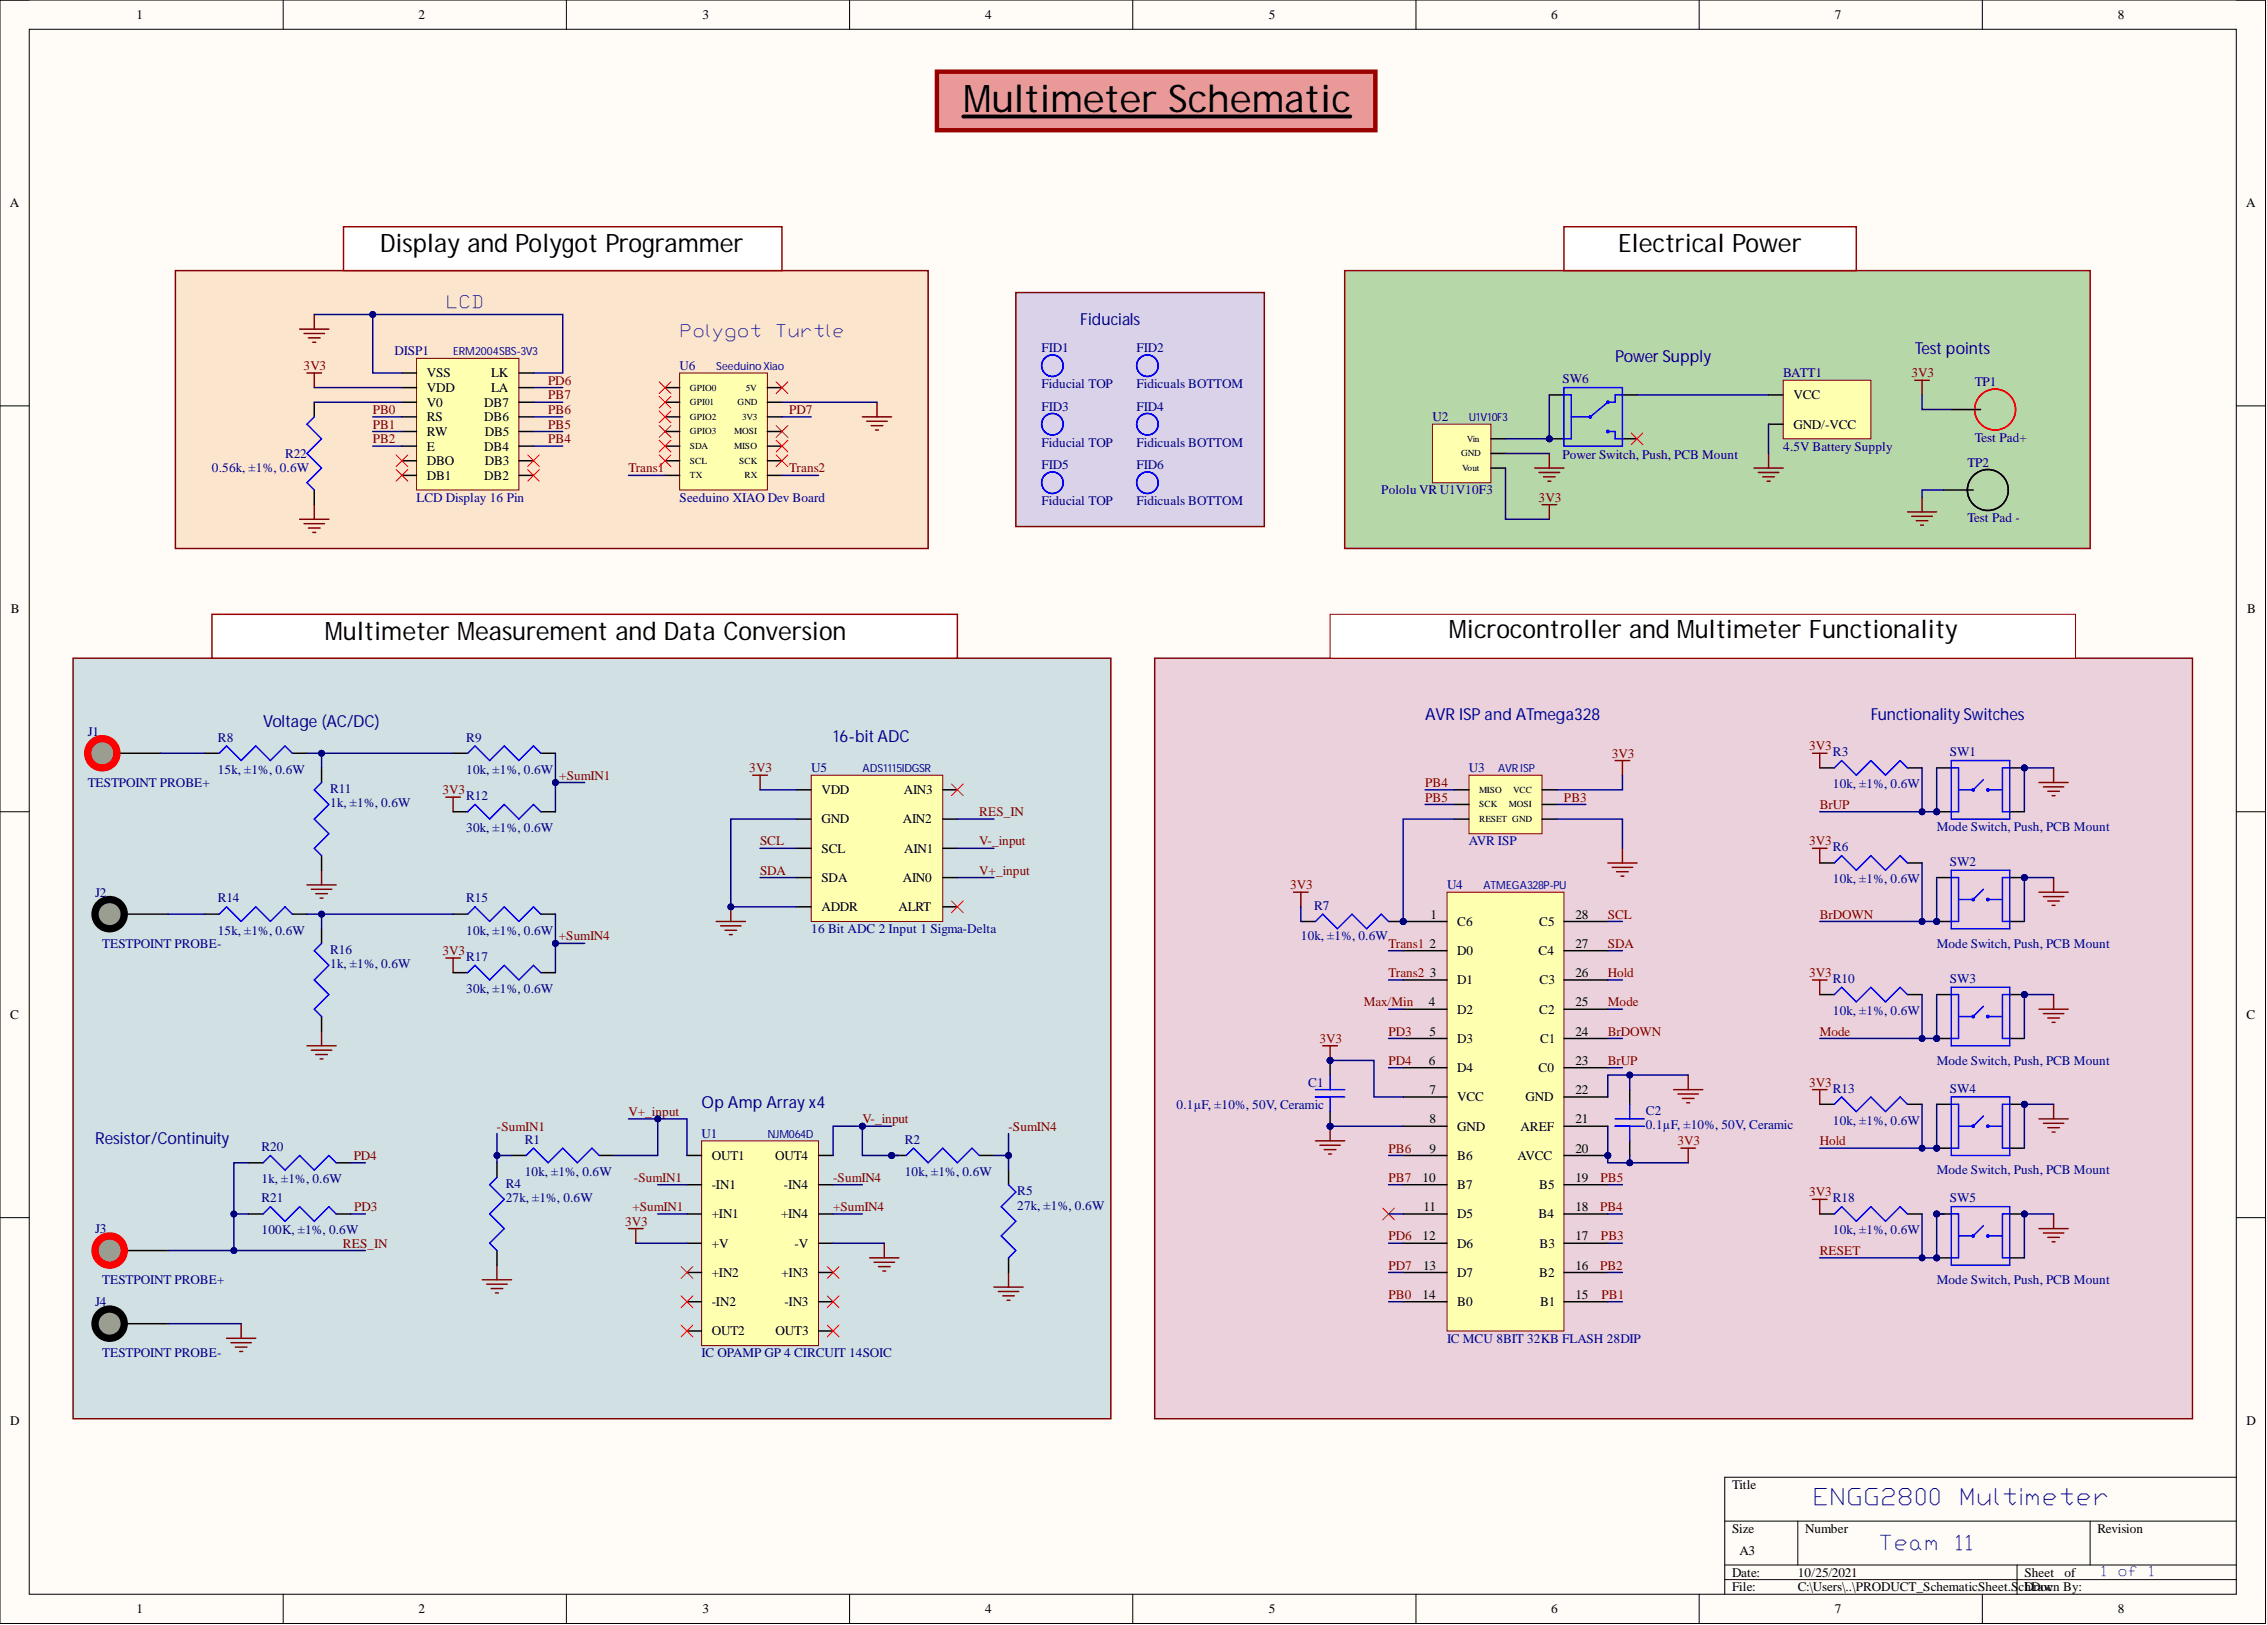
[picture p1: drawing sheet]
<svg xmlns="http://www.w3.org/2000/svg" width="393mm" height="282mm" viewBox="0 0 393 282" stroke-linecap="round" stroke-linejoin="round" font-family="sans-serif">
<defs><g id="words">
<text font-size="6.6" x="167.1" y="19.4">Multimeter Schematic</text>
<g font-size="4.4">
<text x="65.9" y="43.7">Display and Polygot Programmer</text>
<text x="280.7" y="43.7">Electrical Power</text>
<text x="56.4" y="111">Multimeter Measurement and Data Conversion</text>
<text x="251.4" y="110.7">Microcontroller and Multimeter Functionality</text>
</g>
<g font-size="4.1" fill="#000080">
<text x="314.5" y="261.1">ENGG2800</text>
<text x="339.9" y="261.1">Multimeter</text>
</g>
<g font-size="3.6" fill="#000080">
<text x="325.9" y="268.8">Team</text>
<text x="339.1" y="268.8">11</text>
</g>
<g font-size="3" fill="#000080">
<text x="77.4" y="53.4">LCD</text>
<text x="117.9" y="58.4">Polygot</text>
<text x="134.4" y="58.4">Turtle</text>
</g>
<g font-size="2.9" fill="#000080">
<text x="187.4" y="56.4">Fiducials</text>
<text x="280.2" y="62.8">Power Supply</text>
<text x="332.2" y="61.5">Test points</text>
<text x="247.3" y="124.9">AVR ISP and ATmega328</text>
<text x="324.6" y="124.9">Functionality Switches</text>
<text x="45.6" y="126.2">Voltage (AC/DC)</text>
<text x="144.6" y="128.7">16-bit ADC</text>
<text x="121.7" y="192.1">Op Amp Array x4</text>
<text x="16.5" y="198.5">Resistor/Continuity</text>
</g>
<g font-size="2.5" fill="#000080">
<text x="364.4" y="273.3">1</text>
<text x="367.4" y="273.3">of</text>
<text x="372.7" y="273.3">1</text>
</g>
<g font-size="2.3">
<text x="23.7" y="3.3">1</text>
<text x="72.6" y="3.3">2</text>
<text x="121.9" y="3.3">3</text>
<text x="170.9" y="3.3">4</text>
<text x="220.1" y="3.3">5</text>
<text x="269.2" y="3.3">6</text>
<text x="318.4" y="3.3">7</text>
<text x="367.5" y="3.3">8</text>
<text x="1.7" y="35.9">A</text>
<text x="389.7" y="35.9">A</text>
<text x="74.1" y="65.5">VSS</text>
<text x="85.2" y="65.5">LK</text>
<text x="74.1" y="68">VDD</text>
<text x="74.1" y="70.5">V0</text>
<text x="84" y="70.5">DB7</text>
<text x="85.2" y="68">LA</text>
<text x="311.2" y="69.3">VCC</text>
<text x="74.1" y="73.1">RS</text>
<text x="74.1" y="75.6">RW</text>
<text x="84" y="73.1">DB6</text>
<text x="84.1" y="75.6">DB5</text>
<text x="311.2" y="74.3">GND/-VCC</text>
<text x="74.1" y="78.1">E</text>
<text x="74.1" y="80.7">DBO</text>
<text x="74.1" y="83.2">DB1</text>
<text x="84" y="83.2">DB2</text>
<text x="84" y="78.1">DB4</text>
<text x="84.1" y="80.7">DB3</text>
<text x="1.9" y="106.4">B</text>
<text x="389.9" y="106.4">B</text>
<text x="142.5" y="137.8">VDD</text>
<text x="156.8" y="137.8">AIN3</text>
<text x="142.5" y="142.8">GND</text>
<text x="156.6" y="142.8">AIN2</text>
<text x="142.5" y="147.9">SCL</text>
<text x="156.9" y="147.9">AIN1</text>
<text x="142.5" y="153">SDA</text>
<text x="156.6" y="153">AIN0</text>
<text x="142.5" y="158.1">ADDR</text>
<text x="155.9" y="158.1">ALRT</text>
<text x="248.2" y="159.3">1</text>
<text x="252.8" y="160.6">C6</text>
<text x="267" y="160.6">C5</text>
<text x="273.4" y="159.3">28</text>
<text x="248" y="164.4">2</text>
<text x="252.8" y="165.7">D0</text>
<text x="267" y="165.7">C4</text>
<text x="273.4" y="164.4">27</text>
<text x="248.1" y="169.5">3</text>
<text x="252.8" y="170.7">D1</text>
<text x="267.1" y="170.7">C3</text>
<text x="273.4" y="169.5">26</text>
<text x="1.8" y="176.7">C</text>
<text x="247.9" y="174.5">4</text>
<text x="248" y="179.6">5</text>
<text x="252.8" y="175.8">D2</text>
<text x="267" y="175.8">C2</text>
<text x="273.4" y="179.6">24</text>
<text x="273.4" y="174.5">25</text>
<text x="389.8" y="176.7">C</text>
<text x="247.9" y="184.7">6</text>
<text x="252.8" y="180.9">D3</text>
<text x="252.8" y="186">D4</text>
<text x="267" y="186">C0</text>
<text x="267.2" y="180.9">C1</text>
<text x="273.4" y="184.7">23</text>
<text x="248" y="189.8">7</text>
<text x="252.8" y="191">VCC</text>
<text x="264.7" y="191">GND</text>
<text x="273.4" y="189.8">22</text>
<text x="248" y="194.8">8</text>
<text x="252.8" y="196.1">GND</text>
<text x="263.8" y="196.1">AREF</text>
<text x="273.4" y="194.8">21</text>
<text x="123.5" y="201.2">OUT1</text>
<text x="134.5" y="201.2">OUT4</text>
<text x="248" y="199.9">9</text>
<text x="252.8" y="201.2">B6</text>
<text x="263.3" y="201.2">AVCC</text>
<text x="273.4" y="199.9">20</text>
<text x="123.5" y="206.3">-IN1</text>
<text x="136" y="206.3">-IN4</text>
<text x="246.8" y="205">10</text>
<text x="252.8" y="206.3">B7</text>
<text x="267" y="206.3">B5</text>
<text x="273.4" y="205">19</text>
<text x="123.5" y="211.3">+IN1</text>
<text x="135.5" y="211.3">+IN4</text>
<text x="246.8" y="215.1">12</text>
<text x="247" y="210.1">11</text>
<text x="252.8" y="211.3">D5</text>
<text x="267" y="211.3">B4</text>
<text x="273.4" y="215.1">17</text>
<text x="273.4" y="210.1">18</text>
<text x="123.5" y="216.4">+V</text>
<text x="123.5" y="221.5">+IN2</text>
<text x="135.6" y="221.5">+IN3</text>
<text x="137.9" y="216.4">-V</text>
<text x="246.9" y="220.2">13</text>
<text x="252.8" y="216.4">D6</text>
<text x="252.8" y="221.5">D7</text>
<text x="267" y="221.5">B2</text>
<text x="267.1" y="216.4">B3</text>
<text x="273.4" y="220.2">16</text>
<text x="123.5" y="226.6">-IN2</text>
<text x="136.1" y="226.6">-IN3</text>
<text x="246.8" y="225.3">14</text>
<text x="252.8" y="226.6">B0</text>
<text x="267.2" y="226.6">B1</text>
<text x="273.4" y="225.3">15</text>
<text x="123.5" y="231.6">OUT2</text>
<text x="134.6" y="231.6">OUT3</text>
<text x="1.8" y="247.2">D</text>
<text x="389.8" y="247.2">D</text>
<text x="300.5" y="258.3">Title</text>
<text x="300.5" y="265.9">Size</text>
<text x="301.8" y="269.7">A3</text>
<text x="313.2" y="265.9">Number</text>
<text x="363.9" y="265.9">Revision</text>
<text x="300.5" y="273.5">Date:</text>
<text x="311.9" y="273.5">10/25/2021</text>
<text x="351.2" y="273.5">Sheet</text>
<text x="358.2" y="273.5">of</text>
<text x="23.7" y="279.8">1</text>
<text x="72.6" y="279.8">2</text>
<text x="121.9" y="279.8">3</text>
<text x="170.9" y="279.8">4</text>
<text x="220.1" y="279.8">5</text>
<text x="269.2" y="279.8">6</text>
<text x="300.5" y="276">File:</text>
<text x="311.9" y="276">C:\Users\..\PRODUCT_SchematicSheet.SchDocn By:</text>
<text x="318.4" y="279.8">7</text>
<text x="351.2" y="276">Draw</text>
<text x="367.5" y="279.8">8</text>
</g>
<g font-size="2.3" fill="#800000">
<text x="52.7" y="64.2">3V3</text>
<text x="331.6" y="65.5">3V3</text>
<text x="64.7" y="71.8">PB0</text>
<text x="95.1" y="69.3">PB7</text>
<text x="95.1" y="71.8">PB6</text>
<text x="95.1" y="66.7">PD6</text>
<text x="136.9" y="71.8">PD7</text>
<text x="64.7" y="74.3">PB1</text>
<text x="64.7" y="76.9">PB2</text>
<text x="95.1" y="74.3">PB5</text>
<text x="95.1" y="76.9">PB4</text>
<text x="109.1" y="81.9">Trans1</text>
<text x="136.9" y="81.9">Trans2</text>
<text x="267" y="87">3V3</text>
<text x="279.6" y="131.4">3V3</text>
<text x="313.9" y="130.2">3V3</text>
<text x="76.8" y="137.8">3V3</text>
<text x="97" y="135.2">+SumIN1</text>
<text x="130" y="134">3V3</text>
<text x="247.3" y="136.5">PB4</text>
<text x="169.9" y="141.6">RES_IN</text>
<text x="247.3" y="139">PB5</text>
<text x="271.4" y="139">PB3</text>
<text x="315.7" y="140.3">BrUP</text>
<text x="131.9" y="146.6">SCL</text>
<text x="169.9" y="146.6">V-_input</text>
<text x="313.9" y="146.6">3V3</text>
<text x="131.9" y="151.7">SDA</text>
<text x="169.9" y="151.7">V+_input</text>
<text x="223.9" y="154.3">3V3</text>
<text x="279" y="159.3">SCL</text>
<text x="315.7" y="159.3">BrDOWN</text>
<text x="76.8" y="165.7">3V3</text>
<text x="97" y="163.1">+SumIN4</text>
<text x="240.9" y="164.4">Trans1</text>
<text x="279" y="164.4">SDA</text>
<text x="240.9" y="169.5">Trans2</text>
<text x="279" y="169.5">Hold</text>
<text x="313.9" y="169.5">3V3</text>
<text x="236.6" y="174.5">Max/Min</text>
<text x="240.9" y="179.6">PD3</text>
<text x="279" y="179.6">BrDOWN</text>
<text x="279" y="174.5">Mode</text>
<text x="315.7" y="179.6">Mode</text>
<text x="228.9" y="180.9">3V3</text>
<text x="240.9" y="184.7">PD4</text>
<text x="279" y="184.7">BrUP</text>
<text x="313.9" y="188.5">3V3</text>
<text x="86.2" y="196.1">-SumIN1</text>
<text x="109.1" y="193.6">V+_input</text>
<text x="149.6" y="194.8">V-_input</text>
<text x="175" y="196.1">-SumIN4</text>
<text x="61.4" y="201.2">PD4</text>
<text x="240.9" y="199.9">PB6</text>
<text x="291.1" y="198.7">3V3</text>
<text x="315.7" y="198.7">Hold</text>
<text x="110" y="205">-SumIN1</text>
<text x="144.6" y="205">-SumIN4</text>
<text x="240.9" y="205">PB7</text>
<text x="277.7" y="205">PB5</text>
<text x="313.9" y="207.5">3V3</text>
<text x="61.5" y="210.1">PD3</text>
<text x="108.5" y="212.6">3V3</text>
<text x="109.7" y="210.1">+SumIN1</text>
<text x="144.6" y="210.1">+SumIN4</text>
<text x="240.9" y="215.1">PD6</text>
<text x="277.6" y="210.1">PB4</text>
<text x="277.8" y="215.1">PB3</text>
<text x="59.5" y="216.4">RES_IN</text>
<text x="240.9" y="220.2">PD7</text>
<text x="277.6" y="220.2">PB2</text>
<text x="315.7" y="217.7">RESET</text>
<text x="240.9" y="225.3">PB0</text>
<text x="277.9" y="225.3">PB1</text>
</g>
<g font-size="2.3" fill="#000080">
<text x="68.5" y="61.7">DISP1</text>
<text x="117.9" y="64.2">U6</text>
<text x="180.7" y="61.1">FID1</text>
<text x="197.2" y="61.1">FID2</text>
<text x="309.4" y="65.5">BATT1</text>
<text x="180.7" y="67.3">Fiducial TOP</text>
<text x="180.7" y="71.2">FID3</text>
<text x="197.2" y="67.3">Fidicuals BOTTOM</text>
<text x="197.2" y="71.2">FID4</text>
<text x="271.1" y="66.5">SW6</text>
<text x="342.6" y="67">TP1</text>
<text x="180.7" y="77.5">Fiducial TOP</text>
<text x="197.2" y="77.5">Fidicuals BOTTOM</text>
<text x="248.5" y="73.1">U2</text>
<text x="342.6" y="76.6">Test Pad+</text>
<text x="36.8" y="81.9">0.56k, ±1%, 0.6W</text>
<text x="49.5" y="79.4">R22</text>
<text x="180.7" y="81.4">FID5</text>
<text x="197.2" y="81.4">FID6</text>
<text x="271.1" y="79.7">Power Switch, Push, PCB Mount</text>
<text x="309.4" y="78.1">4.5V Battery Supply</text>
<text x="341.4" y="80.9">TP2</text>
<text x="72.3" y="87">LCD Display 16 Pin</text>
<text x="117.9" y="87">Seeduino XIAO Dev Board</text>
<text x="180.7" y="87.6">Fiducial TOP</text>
<text x="197.2" y="87.6">Fidicuals BOTTOM</text>
<text x="239.7" y="85.8">Pololu VR U1V10F3</text>
<text x="341.4" y="90.6">Test Pad -</text>
<text x="15.2" y="127.6">J1</text>
<text x="37.8" y="128.6">R8</text>
<text x="80.9" y="128.6">R9</text>
<text x="318" y="131.2">R3</text>
<text x="338.3" y="131.2">SW1</text>
<text x="15.2" y="136.5">TESTPOINT PROBE+</text>
<text x="37.8" y="134.2">15k, ±1%, 0.6W</text>
<text x="57.3" y="137.5">R11</text>
<text x="80.9" y="134.2">10k, ±1%, 0.6W</text>
<text x="140.8" y="134">U5</text>
<text x="254.9" y="134">U3</text>
<text x="318" y="136.7">10k, ±1%, 0.6W</text>
<text x="57.3" y="140">1k, ±1%, 0.6W</text>
<text x="80.9" y="138.8">R12</text>
<text x="80.9" y="144.4">30k, ±1%, 0.6W</text>
<text x="254.9" y="146.6">AVR ISP</text>
<text x="318" y="147.7">R6</text>
<text x="336" y="144.1">Mode Switch, Push, PCB Mount</text>
<text x="16.5" y="155.5">J2</text>
<text x="251.1" y="154.3">U4</text>
<text x="318" y="153.2">10k, ±1%, 0.6W</text>
<text x="338.3" y="150.2">SW2</text>
<text x="37.8" y="156.5">R14</text>
<text x="80.9" y="156.5">R15</text>
<text x="140.8" y="161.9">16 Bit ADC 2 Input 1 Sigma-Delta</text>
<text x="228" y="157.8">R7</text>
<text x="17.8" y="164.4">TESTPOINT PROBE-</text>
<text x="37.8" y="162.1">15k, ±1%, 0.6W</text>
<text x="57.3" y="165.4">R16</text>
<text x="57.3" y="168">1k, ±1%, 0.6W</text>
<text x="80.9" y="166.7">R17</text>
<text x="80.9" y="162.1">10k, ±1%, 0.6W</text>
<text x="225.7" y="163.1">10k, ±1%, 0.6W</text>
<text x="336" y="164.4">Mode Switch, Push, PCB Mount</text>
<text x="80.9" y="172.3">30k, ±1%, 0.6W</text>
<text x="318" y="170.5">R10</text>
<text x="338.3" y="170.5">SW3</text>
<text x="318" y="176.1">10k, ±1%, 0.6W</text>
<text x="336" y="184.7">Mode Switch, Push, PCB Mount</text>
<text x="227" y="188.5">C1</text>
<text x="318" y="189.5">R13</text>
<text x="338.3" y="189.5">SW4</text>
<text x="121.7" y="197.4">U1</text>
<text x="204.2" y="192.3">0.1µF, ±10%, 50V, Ceramic</text>
<text x="285.6" y="193.3">C2</text>
<text x="285.6" y="195.9">0.1µF, ±10%, 50V, Ceramic</text>
<text x="318" y="195.1">10k, ±1%, 0.6W</text>
<text x="45.4" y="199.7">R20</text>
<text x="91" y="198.4">R1</text>
<text x="91" y="204">10k, ±1%, 0.6W</text>
<text x="157" y="198.4">R2</text>
<text x="157" y="204">10k, ±1%, 0.6W</text>
<text x="336" y="203.7">Mode Switch, Push, PCB Mount</text>
<text x="45.4" y="208.5">R21</text>
<text x="45.4" y="205.2">1k, ±1%, 0.6W</text>
<text x="87.7" y="206">R4</text>
<text x="87.7" y="208.5">27k, ±1%, 0.6W</text>
<text x="176.5" y="207.3">R5</text>
<text x="176.5" y="209.8">27k, ±1%, 0.6W</text>
<text x="318" y="208.5">R18</text>
<text x="338.3" y="208.5">SW5</text>
<text x="16.5" y="213.9">J3</text>
<text x="45.4" y="214.1">100K, ±1%, 0.6W</text>
<text x="318" y="214.1">10k, ±1%, 0.6W</text>
<text x="16.5" y="226.6">J4</text>
<text x="17.8" y="222.8">TESTPOINT PROBE+</text>
<text x="336" y="222.8">Mode Switch, Push, PCB Mount</text>
<text x="251.1" y="232.9">IC MCU 8BIT 32KB FLASH 28DIP</text>
<text x="17.8" y="235.4">TESTPOINT PROBE-</text>
<text x="121.7" y="235.4">IC OPAMP GP 4 CIRCUIT 14SOIC</text>
</g>
<g font-size="1.9" fill="#000080">
<text x="78.6" y="61.7">ERM2004SBS-3V3</text>
<text x="124.3" y="64.2">SeeduinoXiao</text>
<text x="254.9" y="73.1">U1V10F3</text>
<text x="149.6" y="134">ADS1115IDGSR</text>
<text x="259.9" y="134">AVRISP</text>
<text x="257.4" y="154.3">ATMEGA328P-PU</text>
<text x="133.1" y="197.4">NJM064D</text>
</g>
<g font-size="1.6">
<text x="119.7" y="67.7">GPIO0</text>
<text x="119.7" y="70.3">GPI01</text>
<text x="128" y="70.3">GND</text>
<text x="129.4" y="67.7">5V</text>
<text x="119.7" y="72.8">GPIO2</text>
<text x="119.7" y="75.4">GPIO3</text>
<text x="119.7" y="77.9">SDA</text>
<text x="127.4" y="77.9">MISO</text>
<text x="127.4" y="75.4">MOSI</text>
<text x="128.7" y="72.8">3V3</text>
<text x="254.5" y="76.6">Vin</text>
<text x="119.7" y="80.4">SCL</text>
<text x="119.7" y="83">TX</text>
<text x="128.2" y="80.4">SCK</text>
<text x="129.2" y="83">RX</text>
<text x="253.5" y="79.2">GND</text>
<text x="253.7" y="81.7">Vout</text>
<text x="256.7" y="137.5">MISO</text>
<text x="262.6" y="137.5">VCC</text>
<text x="256.7" y="140">SCK</text>
<text x="256.7" y="142.6">RESET GND</text>
<text x="261.8" y="140">MOSI</text>
</g>
</g></defs>
<path d="M0 0h393.1v281.6h-393.1z" fill-rule="evenodd" fill="#fffcf8"/>
<path d="M0 0h393.1v281.6h-393.1z" fill="none" stroke="#000" stroke-width=".17"/>
<path d="M5.1 5.1h382.9v271.4h-382.9z" fill-rule="evenodd" fill="#fffcf8"/>
<g fill="none" stroke="#000" stroke-width=".17">
<path d="M0 0h5.1M5.1 5.1h382.9v271.4h-382.9zM49.1 0v5.1M98.3 0v5.1M147.4 0v5.1M196.5 0v5.1M245.7 0v5.1M294.8 0v5.1M344 0v5.1M388 0h5.1v5.1M0 70.4h5.1M388 70.4h5.1"/>
<path d="M0 140.8h5.1M388 140.8h5.1M0 211.2h5.1M388 211.2h5.1M388 256.2h-88.7v20.3M49.1 276.5v5.1M98.3 276.5v5.1M147.4 276.5v5.1M196.5 276.5v5.1M245.7 276.5v5.1M294.8 276.5v5.1M299.3 263.9h88.7"/>
<path d="M299.3 271.5h88.7M299.3 274h88.7M311.9 263.9v7.6M344 276.5v5.1M350 271.5v5M362.7 263.9v7.6M393.1 276.5v5.1"/>
</g>
<path d="M176.3 50.7h43.1v40.6h-43.1z" fill-rule="evenodd" fill="#d9d2e9"/>
<path d="M176.3 50.7h43.1v40.6h-43.1z" fill="none" stroke="#800000" stroke-width=".25"/>
<path d="M30.4 46.9h130.6v48.2h-130.6z" fill-rule="evenodd" fill="#fce5cd"/>
<path d="M30.4 46.9h130.6v48.2h-130.6z" fill="none" stroke="#800000" stroke-width=".25"/>
<path d="M233.3 46.9h129.4v48.2h-129.4z" fill-rule="evenodd" fill="#b6d7a8"/>
<path d="M233.3 46.9h129.4v48.2h-129.4z" fill="none" stroke="#980000" stroke-width=".25"/>
<path d="M200.4 114.2h180v131.9h-180z" fill-rule="evenodd" fill="#ead1dc"/>
<path d="M200.4 114.2h180v131.9h-180z" fill="none" stroke="#800000" stroke-width=".25"/>
<path d="M12.7 114.2h180v131.9h-180z" fill-rule="evenodd" fill="#d0e0e3"/>
<path d="M12.7 114.2h180v131.9h-180z" fill="none" stroke="#800000" stroke-width=".25"/>
<circle cx="243.5" cy="159.8" r=".51" fill="#000080"/>
<circle cx="243.5" cy="159.8" r=".51" fill="none" stroke="#000080" stroke-width=".17"/>
<circle cx="279" cy="200.4" r=".51" fill="#000080"/>
<circle cx="279" cy="200.4" r=".51" fill="none" stroke="#000080" stroke-width=".17"/>
<path d="M251.1 154.8h20.3v76.1h-20.3z" fill-rule="evenodd" fill="#ffffb0"/>
<path d="M251.1 154.8h20.3v76.1h-20.3z" fill="none" stroke="#800000" stroke-width=".17"/>
<path d="M243.5 159.8h7.6" fill="none" stroke="#000" stroke-width=".25"/>
<circle cx="243.5" cy="159.8" r=".51" fill="#000080"/>
<circle cx="243.5" cy="159.8" r=".51" fill="none" stroke="#000080" stroke-width=".17"/>
<g fill="none" stroke="#000" stroke-width=".25">
<path d="M243.5 164.9h7.6M243.5 170h7.6M243.5 175.1h7.6M243.5 180.1h7.6M243.5 185.2h7.6M243.5 190.3h7.6M243.5 195.4h7.6M243.5 200.4h7.6M243.5 205.5h7.6M243.5 210.6h7.6M243.5 215.6h7.6M271.4 200.4h7.6"/>
<path d="M271.4 205.5h7.6M271.4 210.6h7.6M271.4 215.6h7.6M243.5 220.7h7.6M243.5 225.8h7.6M271.4 220.7h7.6M271.4 225.8h7.6"/>
</g>
<circle cx="279" cy="200.4" r=".51" fill="#000080"/>
<circle cx="279" cy="200.4" r=".51" fill="none" stroke="#000080" stroke-width=".17"/>
<path d="M20.3 130.7h7.6M271.4 159.8h7.6M271.4 175.1h7.6M271.4 170h7.6M271.4 164.9h7.6M271.4 195.4h7.6M271.4 190.3h7.6M271.4 185.2h7.6M271.4 180.1h7.6" fill="none" stroke="#000" stroke-width=".25"/>
<g fill="none" stroke="#800000" stroke-width=".25">
<path d="M149.6 72.3h5.1M150.4 73.1h3.5M151.2 73.8h2M151.9 74.6h.5M152.2 69.8v2.5M280.2 131.9h2.6M281.5 131.9v2.6M224.4 154.8h2.6M225.7 154.8v2.5M279 149.7h5M279.7 150.4h3.6M280.5 151.2h2"/>
<path d="M281.3 152h.5M281.5 147.2v2.5"/>
</g>
<circle cx="17.8" cy="130.7" r="2.54" fill="#999"/>
<circle cx="17.8" cy="130.7" r="2.54" fill="none" stroke="#f00" stroke-width="1.3"/>
<path d="M21.6 158.6h7.6" fill="none" stroke="#000" stroke-width=".25"/>
<circle cx="19" cy="158.6" r="2.54" fill="#999"/>
<circle cx="19" cy="158.6" r="2.54" fill="none" stroke="#000" stroke-width="1.3"/>
<path d="M53.3 153.5h5M54 154.3h3.6M54.8 155h2M55.5 155.8h.5M55.8 151v2.5M55.8 178.9v2.5M53.3 181.4h5M54 182.2h3.6M54.8 182.9h2M55.5 183.7h.5" fill="none" stroke="#800000" stroke-width=".25"/>
<path d="M121.7 197.9h20.3v35.5h-20.3z" fill-rule="evenodd" fill="#ffffb0"/>
<path d="M121.7 197.9h20.3v35.5h-20.3z" fill="none" stroke="#800000" stroke-width=".17"/>
<g fill="none" stroke="#000" stroke-width=".25">
<path d="M119.2 200.4h2.5M119.2 205.5h2.5M119.2 210.6h2.5M119.2 215.6h2.5M142 200.4h2.6M142 205.5h2.6M142 210.6h2.6M142 215.6h2.6M119.2 220.7h2.5M119.2 225.8h2.5M119.2 230.9h2.5M142 220.7h2.6"/>
<path d="M142 225.8h2.6M142 230.9h2.6"/>
</g>
<g fill="none" stroke="#800000" stroke-width=".25">
<path d="M77.4 138.3h2.5M78.6 138.3v2.5M77.4 166.2h2.5M78.6 166.2v2.5M86.2 219.5v2.5M109.1 213.1h2.5M110.3 213.1v2.5M83.7 222h5.1M84.5 222.8h3.5M85.2 223.5h2M86 224.3h.5M172.5 223.3h5"/>
<path d="M173.2 224h3.6M174 224.8h2M174.7 225.5h.5M175 220.7v2.6"/>
</g>
<circle cx="149.6" cy="195.4" r=".51" fill="#000080"/>
<circle cx="149.6" cy="195.4" r=".51" fill="none" stroke="#000080" stroke-width=".17"/>
<circle cx="336" cy="140.8" r=".51" fill="#000080"/>
<circle cx="336" cy="140.8" r=".51" fill="none" stroke="#000080" stroke-width=".17"/>
<circle cx="351.3" cy="133.2" r=".51" fill="#000080"/>
<circle cx="351.3" cy="133.2" r=".51" fill="none" stroke="#000080" stroke-width=".17"/>
<path d="M336 133.2h2.6M336 140.8h2.6" fill="none" stroke="#000" stroke-width=".25"/>
<circle cx="336" cy="140.8" r=".51" fill="#000080"/>
<circle cx="336" cy="140.8" r=".51" fill="none" stroke="#000080" stroke-width=".17"/>
<path d="M348.7 133.2h2.5" fill="none" stroke="#000" stroke-width=".25"/>
<circle cx="351.3" cy="133.2" r=".51" fill="#000080"/>
<circle cx="351.3" cy="133.2" r=".51" fill="none" stroke="#000080" stroke-width=".17"/>
<path d="M348.7 140.8h2.5" fill="none" stroke="#000" stroke-width=".25"/>
<g fill="none" stroke="#00f" stroke-width=".25">
<path d="M338.6 131.9h10.1v10.2h-10.1zM338.6 133.2h1.2v7.6h-1.2M344.1 135.2l-1.7 1.8h-2.6M344.9 137h2.5M348.7 133.2h-1.3v7.6h1.3"/>
<circle cx="342.4" cy="137" r=".18"/>
<circle cx="344.9" cy="137" r=".18"/>
</g>
<circle cx="336" cy="159.8" r=".51" fill="#000080"/>
<circle cx="336" cy="159.8" r=".51" fill="none" stroke="#000080" stroke-width=".17"/>
<circle cx="351.3" cy="152.2" r=".51" fill="#000080"/>
<circle cx="351.3" cy="152.2" r=".51" fill="none" stroke="#000080" stroke-width=".17"/>
<path d="M336 152.2h2.6M336 159.8h2.6" fill="none" stroke="#000" stroke-width=".25"/>
<circle cx="336" cy="159.8" r=".51" fill="#000080"/>
<circle cx="336" cy="159.8" r=".51" fill="none" stroke="#000080" stroke-width=".17"/>
<path d="M348.7 152.2h2.5" fill="none" stroke="#000" stroke-width=".25"/>
<circle cx="351.3" cy="152.2" r=".51" fill="#000080"/>
<circle cx="351.3" cy="152.2" r=".51" fill="none" stroke="#000080" stroke-width=".17"/>
<path d="M348.7 159.8h2.5" fill="none" stroke="#000" stroke-width=".25"/>
<g fill="none" stroke="#00f" stroke-width=".25">
<path d="M338.6 151h10.1v10.1h-10.1zM338.6 152.2h1.2v7.6h-1.2M344.1 154.3l-1.7 1.7h-2.6M344.9 156h2.5M348.7 152.2h-1.3v7.6h1.3"/>
<circle cx="342.4" cy="156" r=".18"/>
<circle cx="344.9" cy="156" r=".18"/>
</g>
<circle cx="243.5" cy="159.8" r=".51" fill="#000080"/>
<circle cx="243.5" cy="159.8" r=".51" fill="none" stroke="#000080" stroke-width=".17"/>
<path d="M225.7 159.8h2.5M240.9 159.8h2.6" fill="none" stroke="#000" stroke-width=".25"/>
<circle cx="243.5" cy="159.8" r=".51" fill="#000080"/>
<circle cx="243.5" cy="159.8" r=".51" fill="none" stroke="#000080" stroke-width=".17"/>
<path d="M228.2 159.8l1.3-1.2 2.6 2.5 2.5-2.5 2.5 2.5 2.6-2.5 1.2 1.2" fill="none" stroke="#00f" stroke-width=".25"/>
<path d="M117.9 64.7h15.2v20.3h-15.2z" fill-rule="evenodd" fill="#ffffb0"/>
<path d="M117.9 64.7h15.2v20.3h-15.2z" fill="none" stroke="#800000" stroke-width=".17"/>
<g fill="none" stroke="#000" stroke-width=".25">
<path d="M115.4 67.2h2.5M115.4 69.8h2.5M115.4 72.3h2.5M115.4 74.8h2.5M115.4 77.4h2.5M115.4 79.9h2.5M133.1 67.2h2.6M133.1 69.8h2.6M133.1 72.3h2.6M133.1 74.8h2.6M133.1 77.4h2.6M133.1 79.9h2.6"/>
<path d="M115.4 82.5h2.5M133.1 82.5h2.6"/>
</g>
<path d="M72.3 62.2h17.7v22.8h-17.7z" fill-rule="evenodd" fill="#ffffb0"/>
<path d="M72.3 62.2h17.7v22.8h-17.7z" fill="none" stroke="#800000" stroke-width=".17"/>
<g fill="none" stroke="#000" stroke-width=".25">
<path d="M69.7 64.7h2.6M69.7 67.2h2.6M69.7 69.8h2.6M69.7 72.3h2.6M69.7 74.8h2.6M69.7 77.4h2.6M69.7 79.9h2.6M90 64.7h2.6M90 67.2h2.6M90 69.8h2.6M90 72.3h2.6M90 74.8h2.6"/>
<path d="M90 77.4h2.6M90 79.9h2.6M69.7 82.5h2.6M90 82.5h2.6"/>
</g>
<path d="M68.7 78.9l2.1 2M70.8 78.9l-2.1 2M91.6 78.9l2 2M93.6 78.9l-2 2M68.7 81.4l2.1 2.1M70.8 81.4l-2.1 2.1M91.6 81.4l2 2.1M93.6 81.4l-2 2.1" fill="none" stroke="#f00" stroke-width=".17"/>
<path d="M52 57.1h5.1M52.8 57.8h3.5M53.5 58.6h2M54.3 59.4h.5M54.5 54.6v2.5M53.3 64.7h2.5M54.5 64.7v2.5M229.5 181.4h2.6M230.8 181.4v2.5" fill="none" stroke="#800000" stroke-width=".25"/>
<circle cx="230.8" cy="183.9" r=".51" fill="#000080"/>
<circle cx="230.8" cy="183.9" r=".51" fill="none" stroke="#000080" stroke-width=".17"/>
<path d="M228.2 197.9h5.1M229 198.7h3.6M229.8 199.4h2M230.8 195.4v2.5M230.5 200.2h.5" fill="none" stroke="#800000" stroke-width=".25"/>
<circle cx="230.8" cy="195.4" r=".51" fill="#000080"/>
<circle cx="230.8" cy="195.4" r=".51" fill="none" stroke="#000080" stroke-width=".17"/>
<circle cx="336" cy="180.1" r=".51" fill="#000080"/>
<circle cx="336" cy="180.1" r=".51" fill="none" stroke="#000080" stroke-width=".17"/>
<circle cx="351.3" cy="172.5" r=".51" fill="#000080"/>
<circle cx="351.3" cy="172.5" r=".51" fill="none" stroke="#000080" stroke-width=".17"/>
<path d="M336 172.5h2.6M336 180.1h2.6" fill="none" stroke="#000" stroke-width=".25"/>
<circle cx="336" cy="180.1" r=".51" fill="#000080"/>
<circle cx="336" cy="180.1" r=".51" fill="none" stroke="#000080" stroke-width=".17"/>
<path d="M348.7 172.5h2.5" fill="none" stroke="#000" stroke-width=".25"/>
<circle cx="351.3" cy="172.5" r=".51" fill="#000080"/>
<circle cx="351.3" cy="172.5" r=".51" fill="none" stroke="#000080" stroke-width=".17"/>
<path d="M348.7 180.1h2.5" fill="none" stroke="#000" stroke-width=".25"/>
<g fill="none" stroke="#00f" stroke-width=".25">
<path d="M338.6 171.3h10.1v10.1h-10.1zM338.6 172.5h1.2v7.6h-1.2M344.1 174.5l-1.7 1.8h-2.6M344.9 176.3h2.5M348.7 172.5h-1.3v7.6h1.3"/>
<circle cx="342.4" cy="176.3" r=".18"/>
<circle cx="344.9" cy="176.3" r=".18"/>
</g>
<circle cx="336" cy="199.2" r=".51" fill="#000080"/>
<circle cx="336" cy="199.2" r=".51" fill="none" stroke="#000080" stroke-width=".17"/>
<circle cx="351.3" cy="191.5" r=".51" fill="#000080"/>
<circle cx="351.3" cy="191.5" r=".51" fill="none" stroke="#000080" stroke-width=".17"/>
<path d="M336 191.5h2.6M336 199.2h2.6" fill="none" stroke="#000" stroke-width=".25"/>
<circle cx="336" cy="199.2" r=".51" fill="#000080"/>
<circle cx="336" cy="199.2" r=".51" fill="none" stroke="#000080" stroke-width=".17"/>
<path d="M348.7 191.5h2.5" fill="none" stroke="#000" stroke-width=".25"/>
<circle cx="351.3" cy="191.5" r=".51" fill="#000080"/>
<circle cx="351.3" cy="191.5" r=".51" fill="none" stroke="#000080" stroke-width=".17"/>
<path d="M55.8 133.2v2.5M55.8 148.4v2.6M55.8 161.1v2.5M55.8 176.3v2.6M282.8 189v2.5M282.8 197.9v2.5M348.7 199.2h2.5" fill="none" stroke="#000" stroke-width=".25"/>
<g fill="none" stroke="#00f" stroke-width=".25">
<path d="M55.8 135.7l-1.3 1.3 2.6 2.5-2.6 2.6 2.6 2.5-2.6 2.6 1.3 1.2M55.8 163.6l-1.3 1.3 2.6 2.5-2.6 2.6 2.6 2.5-2.6 2.6 1.3 1.2M280.2 195.4h5.1M280.2 194.1h5.1M282.8 191.5v2.6M282.8 195.4v2.5M338.6 190.3h10.1v10.1h-10.1zM338.6 191.5h1.2v7.7h-1.2M344.1 193.6l-1.7 1.8h-2.6M344.9 195.4h2.5M348.7 191.5h-1.3v7.7h1.3"/>
<circle cx="342.4" cy="195.4" r=".18"/>
<circle cx="344.9" cy="195.4" r=".18"/>
</g>
<g fill="none" stroke="#f00" stroke-width=".17">
<path d="M114.4 66.2l2 2.1M114.4 68.8l2 2M114.4 71.3l2 2M114.4 73.8l2 2.1M114.4 76.4l2 2M114.4 78.9l2 2M116.4 66.2l-2 2.1M116.4 68.8l-2 2M116.4 71.3l-2 2M116.4 73.8l-2 2.1M116.4 76.4l-2 2M116.4 78.9l-2 2"/>
<path d="M134.7 78.9l2 2M134.7 76.4l2 2M134.7 73.8l2 2.1M134.7 66.2l2 2.1M136.7 78.9l-2 2M136.7 76.4l-2 2M136.7 73.8l-2 2.1M136.7 66.2l-2 2.1"/>
</g>
<path d="M290.4 189h5.1M291.1 189.8h3.6M291.6 199.2h2.6M291.9 190.5h2M292.7 191.3h.5M292.9 186.5v2.5M292.9 199.2v2.5" fill="none" stroke="#800000" stroke-width=".25"/>
<circle cx="230.8" cy="195.4" r=".51" fill="#000080"/>
<circle cx="230.8" cy="195.4" r=".51" fill="none" stroke="#000080" stroke-width=".17"/>
<circle cx="230.8" cy="183.9" r=".51" fill="#000080"/>
<circle cx="230.8" cy="183.9" r=".51" fill="none" stroke="#000080" stroke-width=".17"/>
<path d="M230.8 192.8v2.6" fill="none" stroke="#000" stroke-width=".25"/>
<circle cx="230.8" cy="195.4" r=".51" fill="#000080"/>
<circle cx="230.8" cy="195.4" r=".51" fill="none" stroke="#000080" stroke-width=".17"/>
<path d="M230.8 183.9v2.6" fill="none" stroke="#000" stroke-width=".25"/>
<circle cx="230.8" cy="183.9" r=".51" fill="#000080"/>
<circle cx="230.8" cy="183.9" r=".51" fill="none" stroke="#000080" stroke-width=".17"/>
<path d="M228.2 190.3h5.1M228.2 189h5.1M230.8 186.5v2.5M230.8 190.3v2.5" fill="none" stroke="#00f" stroke-width=".25"/>
<path d="M248.5 73.6h10.2v10.1h-10.2z" fill-rule="evenodd" fill="#ffffb0"/>
<path d="M248.5 73.6h10.2v10.1h-10.2z" fill="none" stroke="#800000" stroke-width=".17"/>
<path d="M258.7 78.7h2.5M258.7 76.1h2.5M258.7 81.2h2.5M21.6 216.9h7.6" fill="none" stroke="#000" stroke-width=".25"/>
<path d="M268.8 78.7v2.5M266.3 81.2h5.1M267 81.9h3.6M267.6 87.5h2.5M267.8 82.7h2M268.6 83.5h.5M268.8 87.5v2.6" fill="none" stroke="#800000" stroke-width=".25"/>
<circle cx="19" cy="216.9" r="2.54" fill="#999"/>
<circle cx="19" cy="216.9" r="2.54" fill="none" stroke="#f00" stroke-width="1.3"/>
<path d="M21.6 229.6h7.6" fill="none" stroke="#000" stroke-width=".25"/>
<circle cx="19" cy="229.6" r="2.54" fill="#999"/>
<circle cx="19" cy="229.6" r="2.54" fill="none" stroke="#000" stroke-width="1.3"/>
<g fill="none" stroke="#000" stroke-width=".25">
<path d="M35.5 130.7h2.5M50.7 130.7h2.6M78.6 130.7h2.6M93.8 130.7h2.6M35.5 158.6h2.5M50.7 158.6h2.6M78.6 158.6h2.6M78.6 140.8h2.6M93.8 158.6h2.6M93.8 140.8h2.6M78.6 168.7h2.6M93.8 168.7h2.6"/>
<path d="M43.1 210.6h2.5M58.3 210.6h2.6M88.8 200.4h2.5M104 200.4h2.5"/>
</g>
<path d="M38 130.7l1.3-1.3 2.5 2.5 2.6-2.5 2.5 2.5 2.6-2.5 1.2 1.3M81.2 130.7l1.2-1.3 2.6 2.5 2.5-2.5 2.5 2.5 2.6-2.5 1.2 1.3M38 158.6l1.3-1.3 2.5 2.5 2.6-2.5 2.5 2.5 2.6-2.5 1.2 1.3M81.2 140.8l1.2-1.3 2.6 2.6 2.5-2.6 2.5 2.6 2.6-2.6 1.2 1.3M81.2 158.6l1.2-1.3 2.6 2.5 2.5-2.5 2.5 2.5 2.6-2.5 1.2 1.3M81.2 168.7l1.2-1.3 2.6 2.6 2.5-2.6 2.5 2.6 2.6-2.6 1.2 1.3M45.6 210.6l1.3-1.3 2.6 2.5 2.5-2.5 2.5 2.5 2.6-2.5 1.2 1.3M91.3 200.4l1.3-1.2 2.5 2.5 2.5-2.5 2.6 2.5 2.5-2.5 1.3 1.2" fill="none" stroke="#00f" stroke-width=".25"/>
<circle cx="154.7" cy="200.4" r=".51" fill="#000080"/>
<circle cx="154.7" cy="200.4" r=".51" fill="none" stroke="#000080" stroke-width=".17"/>
<path d="M154.7 200.4h2.5M169.9 200.4h2.6" fill="none" stroke="#000" stroke-width=".25"/>
<circle cx="154.7" cy="200.4" r=".51" fill="#000080"/>
<circle cx="154.7" cy="200.4" r=".51" fill="none" stroke="#000080" stroke-width=".17"/>
<path d="M45.6 201.7l1.3-1.3 2.6 2.6 2.5-2.6 2.5 2.6 2.6-2.6 1.2 1.3M86.2 204.2l-1.2 1.3 2.5 2.5-2.5 2.6 2.5 2.5-2.5 2.5 1.2 1.3M157.2 200.4l1.3-1.2 2.5 2.5 2.6-2.5 2.5 2.5 2.5-2.5 1.3 1.2M175 205.5l1.3 1.3-2.6 2.5 2.6 2.5-2.6 2.6 2.6 2.5-1.3 1.3" fill="none" stroke="#00f" stroke-width=".25"/>
<path d="M43.1 201.7h2.5M58.3 201.7h2.6M86.2 201.7v2.5M86.2 216.9v2.6M175 203v2.5M175 218.2v2.5" fill="none" stroke="#000" stroke-width=".25"/>
<path d="M118.2 219.7l2 2M120.2 219.7l-2 2M143.5 219.7l2.1 2M145.6 219.7l-2.1 2M118.2 224.8l2 2M118.2 229.9l2 2M120.2 224.8l-2 2M120.2 229.9l-2 2M143.5 224.8l2.1 2M143.5 229.9l2.1 2M145.6 224.8l-2.1 2M145.6 229.9l-2.1 2" fill="none" stroke="#f00" stroke-width=".17"/>
<path d="M39.3 232.1h5.1M40.1 232.9h3.5M40.8 233.7h2.1M41.6 234.4h.5M41.8 229.6v2.5" fill="none" stroke="#800000" stroke-width=".25"/>
<path d="M140.8 134.5h22.8v25.3h-22.8z" fill-rule="evenodd" fill="#ffffb0"/>
<path d="M140.8 134.5h22.8v25.3h-22.8z" fill="none" stroke="#800000" stroke-width=".17"/>
<path d="M138.2 137h2.6M163.6 137h2.5M138.2 157.3h2.6M138.2 142.1h2.6M138.2 152.2h2.6M138.2 147.2h2.6M163.6 157.3h2.5M163.6 142.1h2.5M163.6 152.2h2.5M163.6 147.2h2.5" fill="none" stroke="#000" stroke-width=".25"/>
<path d="M124.3 159.8h5M126.8 157.3v2.5M125 160.6h3.6M125.8 161.4h2M126.6 162.1h.5" fill="none" stroke="#800000" stroke-width=".25"/>
<circle cx="126.8" cy="157.3" r=".51" fill="#000080"/>
<circle cx="126.8" cy="157.3" r=".51" fill="none" stroke="#000080" stroke-width=".17"/>
<path d="M130.6 134.5h2.5M131.9 134.5v2.5" fill="none" stroke="#800000" stroke-width=".25"/>
<path d="M165.1 136l2 2M167.1 136l-2 2M165.1 156.3l2 2M167.1 156.3l-2 2" fill="none" stroke="#f00" stroke-width=".17"/>
<path d="M309.4 66h15.2v10.1h-15.2z" fill-rule="evenodd" fill="#ffffb0"/>
<path d="M309.4 66h15.2v10.1h-15.2z" fill="none" stroke="#800000" stroke-width=".17"/>
<path d="M306.9 68.5h2.5M306.9 73.6h2.5" fill="none" stroke="#000" stroke-width=".25"/>
<path d="M306.9 78.7v2.5M52 90.1h5.1M52.8 90.8h3.5M53.5 91.6h2M54.3 92.4h.5M54.5 87.5v2.6M304.3 81.2h5.1M305.1 81.9h3.5M305.9 82.7h2M306.6 83.5h.5" fill="none" stroke="#800000" stroke-width=".25"/>
<g fill="none" stroke="#00f" stroke-width=".25">
<circle cx="182.6" cy="73.6" r="1.87"/>
<circle cx="182.6" cy="63.4" r="1.87"/>
<circle cx="199.1" cy="73.6" r="1.87"/>
<circle cx="199.1" cy="63.4" r="1.87"/>
<circle cx="182.6" cy="83.7" r="1.87"/>
<circle cx="199.1" cy="83.7" r="1.87"/>
</g>
<path d="M254.9 134.5h12.7v10.1h-12.7z" fill-rule="evenodd" fill="#ffffb0"/>
<path d="M254.9 134.5h12.7v10.1h-12.7z" fill="none" stroke="#800000" stroke-width=".17"/>
<g fill="none" stroke="#000" stroke-width=".25">
<path d="M54.5 69.8v2.5M338.6 71h5M54.5 85v2.5M337.3 85h5.1M252.3 137h2.6M252.3 139.5h2.6M267.6 137h2.5M267.6 139.5h2.5M252.3 142.1h2.6M267.6 142.1h2.5"/>
<circle cx="344.9" cy="85" r="3.6"/>
<circle cx="344.9" cy="85" r="3.5"/>
</g>
<g fill="none" stroke="#f00" stroke-width=".25">
<circle cx="346.2" cy="71" r="3.6"/>
<circle cx="346.2" cy="71" r="3.5"/>
</g>
<path d="M332.2 66h2.6M333.5 66v2.5M331 88.8h5M331.7 89.6h3.6M332.5 90.3h2M333.2 91.1h.5M333.5 86.3v2.5" fill="none" stroke="#800000" stroke-width=".25"/>
<path d="M54.5 72.3l-1.2 1.3 2.5 2.5-2.5 2.6 2.5 2.5-2.5 2.5 1.2 1.3" fill="none" stroke="#00f" stroke-width=".25"/>
<circle cx="336" cy="210.6" r=".51" fill="#000080"/>
<circle cx="336" cy="210.6" r=".51" fill="none" stroke="#000080" stroke-width=".17"/>
<circle cx="336" cy="218.2" r=".51" fill="#000080"/>
<circle cx="336" cy="218.2" r=".51" fill="none" stroke="#000080" stroke-width=".17"/>
<circle cx="351.3" cy="210.6" r=".51" fill="#000080"/>
<circle cx="351.3" cy="210.6" r=".51" fill="none" stroke="#000080" stroke-width=".17"/>
<path d="M336 210.6h2.6" fill="none" stroke="#000" stroke-width=".25"/>
<circle cx="336" cy="210.6" r=".51" fill="#000080"/>
<circle cx="336" cy="210.6" r=".51" fill="none" stroke="#000080" stroke-width=".17"/>
<path d="M336 218.2h2.6" fill="none" stroke="#000" stroke-width=".25"/>
<circle cx="336" cy="218.2" r=".51" fill="#000080"/>
<circle cx="336" cy="218.2" r=".51" fill="none" stroke="#000080" stroke-width=".17"/>
<path d="M348.7 210.6h2.5" fill="none" stroke="#000" stroke-width=".25"/>
<circle cx="351.3" cy="210.6" r=".51" fill="#000080"/>
<circle cx="351.3" cy="210.6" r=".51" fill="none" stroke="#000080" stroke-width=".17"/>
<path d="M315.7 133.2h2.6M331 133.2h2.5M315.7 149.7h2.6M331 149.7h2.5M315.7 172.5h2.6M331 172.5h2.5M315.7 191.5h2.6M331 191.5h2.5M315.7 210.6h2.6M331 210.6h2.5M348.7 218.2h2.5" fill="none" stroke="#000" stroke-width=".25"/>
<g fill="none" stroke="#00f" stroke-width=".25">
<path d="M318.3 133.2l1.2-1.3 2.6 2.6 2.5-2.6 2.6 2.6 2.5-2.6 1.3 1.3M318.3 149.7l1.2-1.3 2.6 2.6 2.5-2.6 2.6 2.6 2.5-2.6 1.3 1.3M318.3 172.5l1.2-1.2 2.6 2.5 2.5-2.5 2.6 2.5 2.5-2.5 1.3 1.2M318.3 191.5l1.2-1.2 2.6 2.5 2.5-2.5 2.6 2.5 2.5-2.5 1.3 1.2M318.3 210.6l1.2-1.3 2.6 2.5 2.5-2.5 2.6 2.5 2.5-2.5 1.3 1.3M338.6 209.3h10.1v10.2h-10.1zM338.6 210.6h1.2v7.6h-1.2M344.1 212.6l-1.7 1.8h-2.6M344.9 214.4h2.5M348.7 210.6h-1.3v7.6h1.3"/>
<circle cx="342.4" cy="214.4" r=".18"/>
<circle cx="344.9" cy="214.4" r=".18"/>
</g>
<path d="M239.9 209.6l2 2M241.9 209.6l-2 2" fill="none" stroke="#f00" stroke-width=".17"/>
<g fill="none" stroke="#800000" stroke-width=".25">
<path d="M314.5 130.7h2.5M315.7 130.7v2.5M353.8 135.7h5.1M354.5 136.5h3.6M355.3 137.3h2M356.1 138h.5M356.3 133.2v2.5M314.5 147.2h2.5M315.7 147.2v2.5M353.8 154.8h5.1M354.5 155.5h3.6M355.3 156.3h2"/>
<path d="M356.1 157h.5M356.3 152.2v2.6M314.5 170h2.5M315.7 170v2.5M353.8 175.1h5.1M354.5 175.8h3.6M355.3 176.6h2M356.1 177.3h.5M356.3 172.5v2.6M314.5 189h2.5M315.7 189v2.5M353.8 194.1h5.1"/>
<path d="M354.5 194.8h3.6M355.3 195.6h2M356.1 196.4h.5M356.3 191.5v2.6M150.9 218.2h5.1M151.7 218.9h3.5M152.4 219.7h2M153.4 215.6v2.6M314.5 208h2.5M315.7 208v2.6M353.8 213.1h5.1M354.5 213.9h3.6"/>
<path d="M355.3 214.6h2M356.1 215.4h.5M356.3 210.6v2.5M153.2 220.5h.5"/>
</g>
<circle cx="268.8" cy="76.1" r=".51" fill="#000080"/>
<circle cx="268.8" cy="76.1" r=".51" fill="none" stroke="#000080" stroke-width=".17"/>
<path d="M268.8 68.5h2.6M268.8 76.1h2.6" fill="none" stroke="#000" stroke-width=".25"/>
<circle cx="268.8" cy="76.1" r=".51" fill="#000080"/>
<circle cx="268.8" cy="76.1" r=".51" fill="none" stroke="#000080" stroke-width=".17"/>
<path d="M281.5 68.5h2.5M281.5 76.1h2.5" fill="none" stroke="#000" stroke-width=".25"/>
<g fill="none" stroke="#00f" stroke-width=".25">
<path d="M271.4 67.2h10.1v10.2h-10.1zM271.4 68.5h1.2v7.6h-1.2M279 74.8h1.2v1.3h1.3M281.5 68.5h-1.3v1.3h-1.2l-3.1 2.5h-3.3"/>
<circle cx="275.9" cy="72.3" r=".18"/>
<circle cx="279" cy="69.8" r=".18"/>
<circle cx="279" cy="74.9" r=".18"/>
</g>
<path d="M283 75.1l2.1 2M285.1 75.1l-2.1 2" fill="none" stroke="#f00" stroke-width=".17"/>
<path d="M59.6 39.3h76.1v7.6h-76.1z" fill-rule="evenodd" fill="#fff"/>
<path d="M59.6 39.3h76.1v7.6h-76.1z" fill="none" stroke="#980000" stroke-width=".25"/>
<path d="M271.4 39.3h50.7v7.6h-50.7z" fill-rule="evenodd" fill="#fff"/>
<path d="M271.4 39.3h50.7v7.6h-50.7z" fill="none" stroke="#980000" stroke-width=".25"/>
<path d="M36.8 106.6h129.3v7.6h-129.3z" fill-rule="evenodd" fill="#fff"/>
<path d="M36.8 106.6h129.3v7.6h-129.3z" fill="none" stroke="#980000" stroke-width=".25"/>
<path d="M230.8 106.6h129.3v7.6h-129.3z" fill-rule="evenodd" fill="#fff"/>
<path d="M230.8 106.6h129.3v7.6h-129.3z" fill="none" stroke="#980000" stroke-width=".17"/>
<path d="M333.5 149.7v10.1" fill="none" stroke="#000080" stroke-width=".25"/>
<circle cx="333.5" cy="159.8" r=".51" fill="#000080"/>
<circle cx="333.5" cy="159.8" r=".51" fill="none" stroke="#000080" stroke-width=".17"/>
<path d="M27.9 130.7h7.6M29.2 216.9h34.2M29.2 229.6h12.6" fill="none" stroke="#000080" stroke-width=".25"/>
<circle cx="40.6" cy="216.9" r=".51" fill="#000080"/>
<circle cx="40.6" cy="216.9" r=".51" fill="none" stroke="#000080" stroke-width=".17"/>
<path d="M29.2 158.6h6.3M40.6 210.6h2.5" fill="none" stroke="#000080" stroke-width=".25"/>
<circle cx="40.6" cy="210.6" r=".51" fill="#000080"/>
<circle cx="40.6" cy="210.6" r=".51" fill="none" stroke="#000080" stroke-width=".17"/>
<path d="M43.1 201.7h-2.5v15.2" fill="none" stroke="#000080" stroke-width=".25"/>
<circle cx="40.6" cy="210.6" r=".51" fill="#000080"/>
<circle cx="40.6" cy="210.6" r=".51" fill="none" stroke="#000080" stroke-width=".17"/>
<circle cx="40.6" cy="216.9" r=".51" fill="#000080"/>
<circle cx="40.6" cy="216.9" r=".51" fill="none" stroke="#000080" stroke-width=".17"/>
<path d="M53.3 158.6h2.5v2.5" fill="none" stroke="#000080" stroke-width=".25"/>
<circle cx="55.8" cy="158.6" r=".51" fill="#000080"/>
<circle cx="55.8" cy="158.6" r=".51" fill="none" stroke="#000080" stroke-width=".17"/>
<path d="M53.3 130.7h25.3" fill="none" stroke="#000080" stroke-width=".25"/>
<circle cx="55.8" cy="130.7" r=".51" fill="#000080"/>
<circle cx="55.8" cy="130.7" r=".51" fill="none" stroke="#000080" stroke-width=".17"/>
<path d="M54.5 54.6h10.2v10.1h5M54.5 69.8h15.2M54.5 67.2h15.2" fill="none" stroke="#000080" stroke-width=".25"/>
<circle cx="64.7" cy="54.6" r=".51" fill="#000080"/>
<circle cx="64.7" cy="54.6" r=".51" fill="none" stroke="#000080" stroke-width=".17"/>
<path d="M55.8 158.6h22.8" fill="none" stroke="#000080" stroke-width=".25"/>
<circle cx="55.8" cy="158.6" r=".51" fill="#000080"/>
<circle cx="55.8" cy="158.6" r=".51" fill="none" stroke="#000080" stroke-width=".17"/>
<path d="M64.7 54.6h32.9v10.1h-5M64.7 77.4h5M64.7 74.8h5M64.7 72.3h5M60.9 210.6h2.5M60.9 201.7h2.5" fill="none" stroke="#000080" stroke-width=".25"/>
<circle cx="64.7" cy="54.6" r=".51" fill="#000080"/>
<circle cx="64.7" cy="54.6" r=".51" fill="none" stroke="#000080" stroke-width=".17"/>
<path d="M86.2 200.4h2.6" fill="none" stroke="#000080" stroke-width=".25"/>
<circle cx="86.2" cy="200.4" r=".51" fill="#000080"/>
<circle cx="86.2" cy="200.4" r=".51" fill="none" stroke="#000080" stroke-width=".17"/>
<path d="M92.6 77.4h5M92.6 74.8h5M92.6 72.3h5M92.6 69.8h5M92.6 67.2h5M101.4 163.6h-5v5.1" fill="none" stroke="#000080" stroke-width=".25"/>
<circle cx="96.4" cy="163.6" r=".51" fill="#000080"/>
<circle cx="96.4" cy="163.6" r=".51" fill="none" stroke="#000080" stroke-width=".17"/>
<path d="M96.4 130.7v5h5" fill="none" stroke="#000080" stroke-width=".25"/>
<circle cx="96.4" cy="135.7" r=".51" fill="#000080"/>
<circle cx="96.4" cy="135.7" r=".51" fill="none" stroke="#000080" stroke-width=".17"/>
<path d="M106.5 200.4h7.6v-6.3h5.1v6.3" fill="none" stroke="#000080" stroke-width=".25"/>
<circle cx="114.1" cy="194.1" r=".51" fill="#000080"/>
<circle cx="114.1" cy="194.1" r=".51" fill="none" stroke="#000080" stroke-width=".17"/>
<path d="M109.1 194.1h5" fill="none" stroke="#000080" stroke-width=".25"/>
<circle cx="114.1" cy="194.1" r=".51" fill="#000080"/>
<circle cx="114.1" cy="194.1" r=".51" fill="none" stroke="#000080" stroke-width=".17"/>
<path d="M109.1 82.5h6.3M138.2 142.1h-11.4v15.2h11.4M110.3 215.6h8.9M114.1 210.6h5.1M114.1 205.5h5.1" fill="none" stroke="#000080" stroke-width=".25"/>
<circle cx="126.8" cy="157.3" r=".51" fill="#000080"/>
<circle cx="126.8" cy="157.3" r=".51" fill="none" stroke="#000080" stroke-width=".17"/>
<path d="M135.7 72.3h5.1M135.7 69.8h16.5M135.7 82.5h6.3M131.9 137h6.3M131.9 152.2h6.3M131.9 147.2h6.3M144.6 200.4v-5h5v5h6.4M144.6 215.6h8.8M144.6 210.6h5M144.6 205.5h5" fill="none" stroke="#000080" stroke-width=".25"/>
<circle cx="149.6" cy="195.4" r=".51" fill="#000080"/>
<circle cx="149.6" cy="195.4" r=".51" fill="none" stroke="#000080" stroke-width=".17"/>
<circle cx="154.7" cy="200.4" r=".51" fill="#000080"/>
<circle cx="154.7" cy="200.4" r=".51" fill="none" stroke="#000080" stroke-width=".17"/>
<path d="M149.6 195.4h5.1" fill="none" stroke="#000080" stroke-width=".25"/>
<circle cx="149.6" cy="195.4" r=".51" fill="#000080"/>
<circle cx="149.6" cy="195.4" r=".51" fill="none" stroke="#000080" stroke-width=".17"/>
<path d="M166.1 152.2h6.4M166.1 147.2h6.4M166.1 142.1h6.4M172.5 200.4h2.5v2.6" fill="none" stroke="#000080" stroke-width=".25"/>
<circle cx="175" cy="200.4" r=".51" fill="#000080"/>
<circle cx="175" cy="200.4" r=".51" fill="none" stroke="#000080" stroke-width=".17"/>
<path d="M230.8 195.4h12.7" fill="none" stroke="#000080" stroke-width=".25"/>
<circle cx="230.8" cy="195.4" r=".51" fill="#000080"/>
<circle cx="230.8" cy="195.4" r=".51" fill="none" stroke="#000080" stroke-width=".17"/>
<path d="M230.8 183.9h7.6v6.4h5.1" fill="none" stroke="#000080" stroke-width=".25"/>
<circle cx="230.8" cy="183.9" r=".51" fill="#000080"/>
<circle cx="230.8" cy="183.9" r=".51" fill="none" stroke="#000080" stroke-width=".17"/>
<path d="M252.3 142.1h-8.8v17.7M240.9 175.1h2.6M240.9 170h2.6M240.9 164.9h2.6M240.9 185.2h2.6M240.9 180.1h2.6M240.9 215.6h2.6M240.9 210.6h2.6M240.9 205.5h2.6M240.9 200.4h2.6M240.9 225.8h2.6M240.9 220.7h2.6" fill="none" stroke="#000080" stroke-width=".25"/>
<circle cx="243.5" cy="159.8" r=".51" fill="#000080"/>
<circle cx="243.5" cy="159.8" r=".51" fill="none" stroke="#000080" stroke-width=".17"/>
<path d="M261.2 78.7h7.6M268.8 68.5v7.6h-7.6M261.2 81.2v8.9h7.6M247.3 139.5h5M247.3 137h5" fill="none" stroke="#000080" stroke-width=".25"/>
<circle cx="268.8" cy="76.1" r=".51" fill="#000080"/>
<circle cx="268.8" cy="76.1" r=".51" fill="none" stroke="#000080" stroke-width=".17"/>
<path d="M270.1 139.5h5.1M281.5 134.5v2.5h-11.4M270.1 142.1h11.4v5.1M279 195.4v6.3h13.9M279 215.6h2.5M279 210.6h2.5M279 205.5h2.5M279 225.8h2.5M279 220.7h2.5" fill="none" stroke="#000080" stroke-width=".25"/>
<circle cx="279" cy="200.4" r=".51" fill="#000080"/>
<circle cx="279" cy="200.4" r=".51" fill="none" stroke="#000080" stroke-width=".17"/>
<circle cx="282.8" cy="201.7" r=".51" fill="#000080"/>
<circle cx="282.8" cy="201.7" r=".51" fill="none" stroke="#000080" stroke-width=".17"/>
<path d="M292.9 186.5h-13.9v3.8" fill="none" stroke="#000080" stroke-width=".25"/>
<circle cx="282.8" cy="186.5" r=".51" fill="#000080"/>
<circle cx="282.8" cy="186.5" r=".51" fill="none" stroke="#000080" stroke-width=".17"/>
<path d="M284 68.5h22.9M279 159.8h2.5M279 175.1h2.5M279 170h2.5M279 164.9h2.5M279 185.2h2.5M279 180.1h2.5M337.3 210.6h-1.3v7.6h-20.3" fill="none" stroke="#000080" stroke-width=".25"/>
<circle cx="336" cy="210.6" r=".51" fill="#000080"/>
<circle cx="336" cy="210.6" r=".51" fill="none" stroke="#000080" stroke-width=".17"/>
<circle cx="336" cy="218.2" r=".51" fill="#000080"/>
<circle cx="336" cy="218.2" r=".51" fill="none" stroke="#000080" stroke-width=".17"/>
<circle cx="333.5" cy="218.2" r=".51" fill="#000080"/>
<circle cx="333.5" cy="218.2" r=".51" fill="none" stroke="#000080" stroke-width=".17"/>
<path d="M336 191.5v7.7h-20.3" fill="none" stroke="#000080" stroke-width=".25"/>
<circle cx="333.5" cy="199.2" r=".51" fill="#000080"/>
<circle cx="333.5" cy="199.2" r=".51" fill="none" stroke="#000080" stroke-width=".17"/>
<circle cx="336" cy="199.2" r=".51" fill="#000080"/>
<circle cx="336" cy="199.2" r=".51" fill="none" stroke="#000080" stroke-width=".17"/>
<path d="M336 172.5v7.6h-20.3" fill="none" stroke="#000080" stroke-width=".25"/>
<circle cx="336" cy="180.1" r=".51" fill="#000080"/>
<circle cx="336" cy="180.1" r=".51" fill="none" stroke="#000080" stroke-width=".17"/>
<circle cx="333.5" cy="180.1" r=".51" fill="#000080"/>
<circle cx="333.5" cy="180.1" r=".51" fill="none" stroke="#000080" stroke-width=".17"/>
<path d="M336 152.2v7.6h-20.3" fill="none" stroke="#000080" stroke-width=".25"/>
<circle cx="333.5" cy="159.8" r=".51" fill="#000080"/>
<circle cx="333.5" cy="159.8" r=".51" fill="none" stroke="#000080" stroke-width=".17"/>
<circle cx="336" cy="159.8" r=".51" fill="#000080"/>
<circle cx="336" cy="159.8" r=".51" fill="none" stroke="#000080" stroke-width=".17"/>
<path d="M336 133.2v7.6h-20.3" fill="none" stroke="#000080" stroke-width=".25"/>
<circle cx="336" cy="140.8" r=".51" fill="#000080"/>
<circle cx="336" cy="140.8" r=".51" fill="none" stroke="#000080" stroke-width=".17"/>
<circle cx="333.5" cy="140.8" r=".51" fill="#000080"/>
<circle cx="333.5" cy="140.8" r=".51" fill="none" stroke="#000080" stroke-width=".17"/>
<path d="M333.5 68.5v2.5h5.1M337.3 85h-3.8v1.3M356.3 210.6h-5.1v7.6" fill="none" stroke="#000080" stroke-width=".25"/>
<circle cx="351.3" cy="210.6" r=".51" fill="#000080"/>
<circle cx="351.3" cy="210.6" r=".51" fill="none" stroke="#000080" stroke-width=".17"/>
<path d="M356.3 191.5h-5.1v7.7" fill="none" stroke="#000080" stroke-width=".25"/>
<circle cx="351.3" cy="191.5" r=".51" fill="#000080"/>
<circle cx="351.3" cy="191.5" r=".51" fill="none" stroke="#000080" stroke-width=".17"/>
<path d="M356.3 172.5h-5.1v7.6" fill="none" stroke="#000080" stroke-width=".25"/>
<circle cx="351.3" cy="172.5" r=".51" fill="#000080"/>
<circle cx="351.3" cy="172.5" r=".51" fill="none" stroke="#000080" stroke-width=".17"/>
<path d="M356.3 152.2h-5.1v7.6" fill="none" stroke="#000080" stroke-width=".25"/>
<circle cx="351.3" cy="152.2" r=".51" fill="#000080"/>
<circle cx="351.3" cy="152.2" r=".51" fill="none" stroke="#000080" stroke-width=".17"/>
<path d="M356.3 133.2h-5.1v7.6" fill="none" stroke="#000080" stroke-width=".25"/>
<circle cx="351.3" cy="133.2" r=".51" fill="#000080"/>
<circle cx="351.3" cy="133.2" r=".51" fill="none" stroke="#000080" stroke-width=".17"/>
<path d="M55.8 130.7v2.5" fill="none" stroke="#000080" stroke-width=".25"/>
<circle cx="55.8" cy="130.7" r=".51" fill="#000080"/>
<circle cx="55.8" cy="130.7" r=".51" fill="none" stroke="#000080" stroke-width=".17"/>
<path d="M86.2 196.6v5.1" fill="none" stroke="#000080" stroke-width=".25"/>
<circle cx="86.2" cy="200.4" r=".51" fill="#000080"/>
<circle cx="86.2" cy="200.4" r=".51" fill="none" stroke="#000080" stroke-width=".17"/>
<path d="M96.4 158.6v5" fill="none" stroke="#000080" stroke-width=".25"/>
<circle cx="96.4" cy="163.6" r=".51" fill="#000080"/>
<circle cx="96.4" cy="163.6" r=".51" fill="none" stroke="#000080" stroke-width=".17"/>
<path d="M96.4 135.7v5.1" fill="none" stroke="#000080" stroke-width=".25"/>
<circle cx="96.4" cy="135.7" r=".51" fill="#000080"/>
<circle cx="96.4" cy="135.7" r=".51" fill="none" stroke="#000080" stroke-width=".17"/>
<path d="M175 196.6v3.8" fill="none" stroke="#000080" stroke-width=".25"/>
<circle cx="175" cy="200.4" r=".51" fill="#000080"/>
<circle cx="175" cy="200.4" r=".51" fill="none" stroke="#000080" stroke-width=".17"/>
<path d="M225.7 157.3v2.5M282.8 200.4v1.3" fill="none" stroke="#000080" stroke-width=".25"/>
<circle cx="282.8" cy="201.7" r=".51" fill="#000080"/>
<circle cx="282.8" cy="201.7" r=".51" fill="none" stroke="#000080" stroke-width=".17"/>
<path d="M282.8 186.5v2.5" fill="none" stroke="#000080" stroke-width=".25"/>
<circle cx="282.8" cy="186.5" r=".51" fill="#000080"/>
<circle cx="282.8" cy="186.5" r=".51" fill="none" stroke="#000080" stroke-width=".17"/>
<path d="M306.9 73.6v5.1M333.5 210.6v7.6" fill="none" stroke="#000080" stroke-width=".25"/>
<circle cx="333.5" cy="218.2" r=".51" fill="#000080"/>
<circle cx="333.5" cy="218.2" r=".51" fill="none" stroke="#000080" stroke-width=".17"/>
<path d="M333.5 191.5v7.7" fill="none" stroke="#000080" stroke-width=".25"/>
<circle cx="333.5" cy="199.2" r=".51" fill="#000080"/>
<circle cx="333.5" cy="199.2" r=".51" fill="none" stroke="#000080" stroke-width=".17"/>
<path d="M333.5 172.5v7.6" fill="none" stroke="#000080" stroke-width=".25"/>
<circle cx="333.5" cy="180.1" r=".51" fill="#000080"/>
<circle cx="333.5" cy="180.1" r=".51" fill="none" stroke="#000080" stroke-width=".17"/>
<path d="M333.5 133.2v7.6" fill="none" stroke="#000080" stroke-width=".25"/>
<circle cx="333.5" cy="140.8" r=".51" fill="#000080"/>
<circle cx="333.5" cy="140.8" r=".51" fill="none" stroke="#000080" stroke-width=".17"/>
<path d="M162.6 12.4h76v10.2h-76z" fill-rule="evenodd" fill="#ea9999"/>
<path d="M162.6 12.4h76v10.2h-76z" fill="none" stroke="#980000" stroke-width=".76"/>
<path d="M167.1 20.2h67.2" fill="none" stroke="#000" stroke-width=".68"/>
<use href="#words"/>
</svg>
